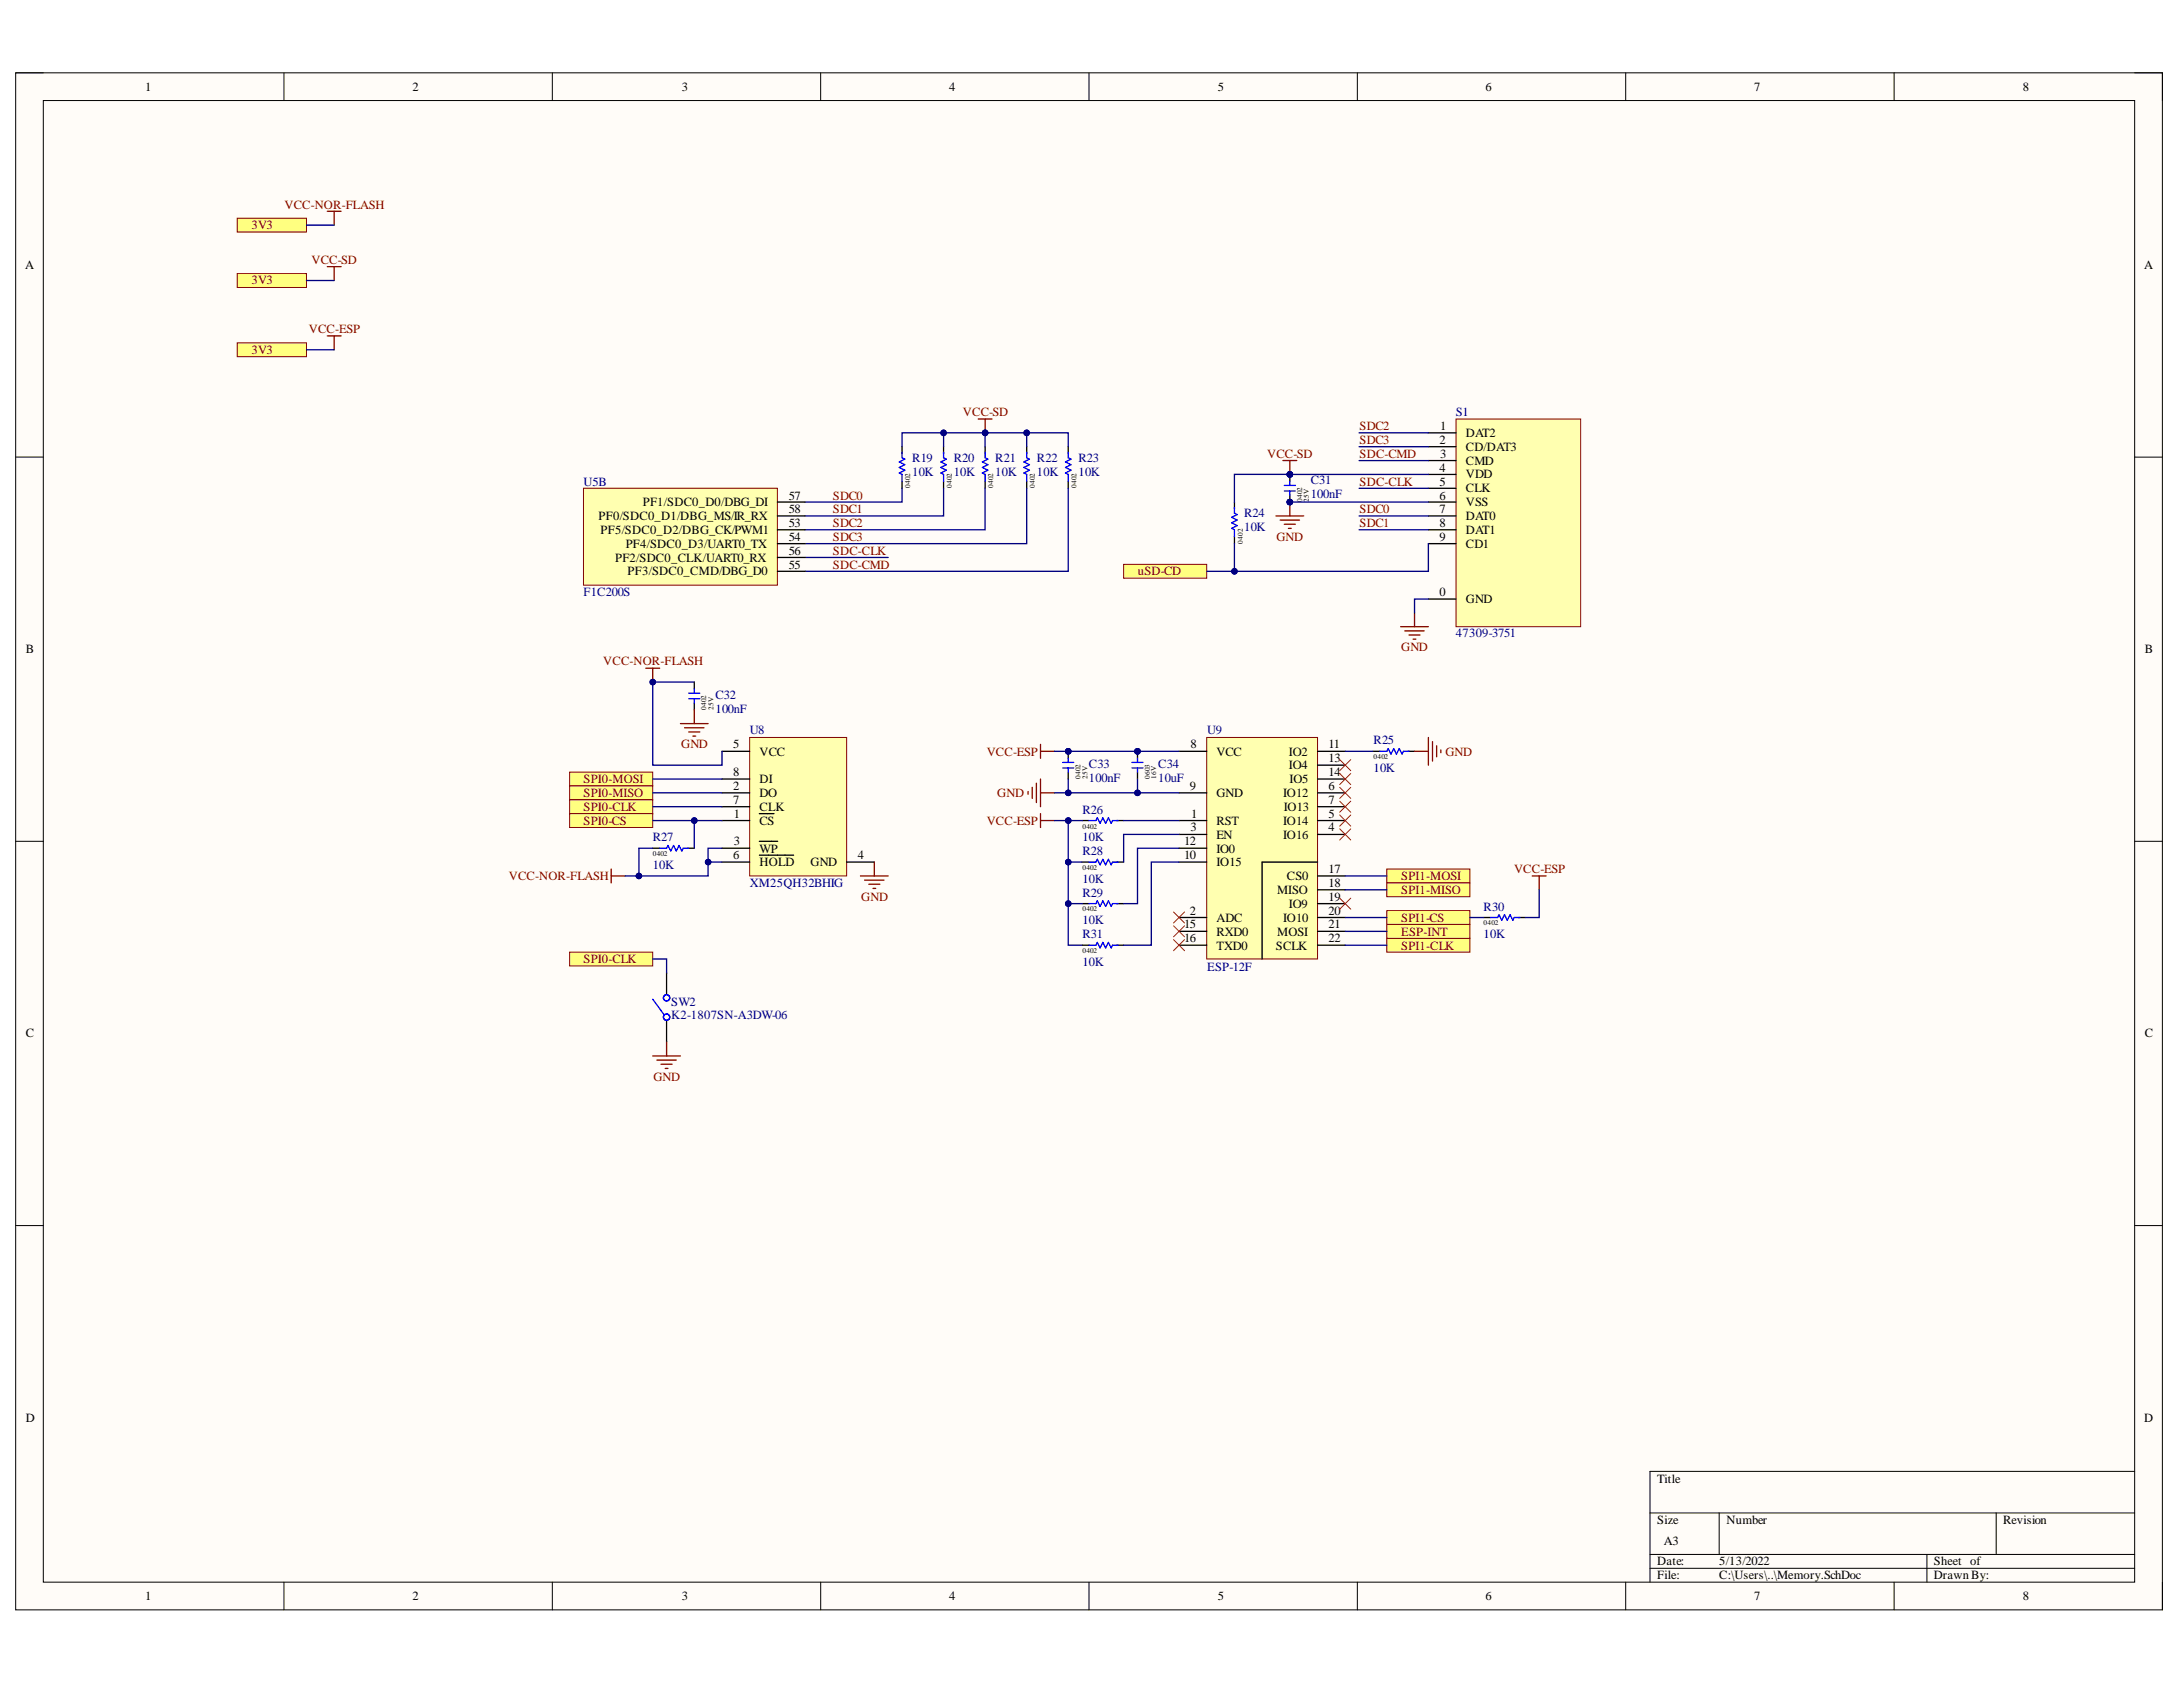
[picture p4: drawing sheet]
<svg xmlns="http://www.w3.org/2000/svg" width="279mm" height="216mm" viewBox="0 0 279 216" stroke-linecap="round" stroke-linejoin="round" font-family="sans-serif">
<defs><g id="words">
<g font-size="1.6">
<text x="18.6" y="11.7">1</text>
<text x="52.8" y="11.7">2</text>
<text x="87.3" y="11.7">3</text>
<text x="121.5" y="11.7">4</text>
<text x="155.9" y="11.7">5</text>
<text x="190.1" y="11.7">6</text>
<text x="224.5" y="11.7">7</text>
<text x="258.9" y="11.7">8</text>
<text x="3.2" y="34.5">A</text>
<text x="274.4" y="34.5">A</text>
<text x="184.2" y="56.8">2</text>
<text x="184.3" y="55.1">1</text>
<text x="184.3" y="58.6">3</text>
<text x="187.6" y="55.9">DAT2</text>
<text x="187.6" y="57.7">CD/DAT3</text>
<text x="187.6" y="59.5">CMD</text>
<text x="82.3" y="64.8">PF1/SDC0_D0/DBG_DI</text>
<text x="100.9" y="63.9">57</text>
<text x="100.9" y="65.7">58</text>
<text x="184.2" y="60.4">4</text>
<text x="184.2" y="62.2">5</text>
<text x="184.2" y="63.9">6</text>
<text x="184.2" y="65.7">7</text>
<text x="187.6" y="61.2">VDD</text>
<text x="187.6" y="63">CLK</text>
<text x="187.6" y="64.8">VSS</text>
<text x="76.6" y="66.5">PF0/SDC0_D1/DBG_MS/IR_RX</text>
<text x="76.9" y="68.3">PF5/SDC0_D2/DBG_CK/PWM1</text>
<text x="78.7" y="71.9">PF2/SDC0_CLK/UART0_RX</text>
<text x="80.1" y="70.1">PF4/SDC0_D3/UART0_TX</text>
<text x="100.9" y="67.5">53</text>
<text x="100.9" y="69.2">54</text>
<text x="100.9" y="71">56</text>
<text x="184.2" y="67.5">8</text>
<text x="184.2" y="69.2">9</text>
<text x="187.6" y="66.5">DAT0</text>
<text x="187.6" y="68.3">DAT1</text>
<text x="187.6" y="70.1">CD1</text>
<text x="80.3" y="73.6">PF3/SDC0_CMD/DBG_D0</text>
<text x="100.9" y="72.8">55</text>
<text x="184.2" y="76.3">0</text>
<text x="187.6" y="77.2">GND</text>
<text x="3.3" y="83.6">B</text>
<text x="274.5" y="83.6">B</text>
<text x="93.8" y="95.8">5</text>
<text x="152.4" y="95.8">8</text>
<text x="170" y="95.8">11</text>
<text x="93.8" y="101.1">2</text>
<text x="93.8" y="99.3">8</text>
<text x="97.2" y="96.7">VCC</text>
<text x="97.2" y="100.2">DI</text>
<text x="152.3" y="101.1">9</text>
<text x="155.7" y="96.7">VCC</text>
<text x="165" y="96.7">IO2</text>
<text x="165" y="98.5">IO4</text>
<text x="165.1" y="100.2">IO5</text>
<text x="170" y="101.1">6</text>
<text x="170" y="97.5">13</text>
<text x="170" y="99.3">14</text>
<text x="93.8" y="102.9">7</text>
<text x="93.9" y="104.6">1</text>
<text x="97.2" y="105.6">CS</text>
<text x="97.2" y="102">DO</text>
<text x="97.2" y="103.8">CLK</text>
<text x="152.4" y="106.4">3</text>
<text x="152.5" y="104.6">1</text>
<text x="155.7" y="105.6">RST</text>
<text x="155.7" y="107.3">EN</text>
<text x="155.7" y="102">GND</text>
<text x="164.2" y="107.3">IO16</text>
<text x="164.2" y="105.6">IO14</text>
<text x="164.2" y="102">IO12</text>
<text x="164.3" y="103.8">IO13</text>
<text x="170" y="106.4">4</text>
<text x="170" y="104.6">5</text>
<text x="170" y="102.9">7</text>
<text x="93.8" y="109.9">6</text>
<text x="93.9" y="108.2">3</text>
<text x="97.2" y="109.1">WP</text>
<text x="97.2" y="110.9">HOLD</text>
<text x="103.7" y="110.9">GND</text>
<text x="109.8" y="109.9">4</text>
<text x="151.5" y="109.9">10</text>
<text x="151.5" y="108.2">12</text>
<text x="155.7" y="110.9">IO15</text>
<text x="155.7" y="109.1">IO0</text>
<text x="164.7" y="112.7">CS0</text>
<text x="170" y="111.7">17</text>
<text x="170" y="113.5">18</text>
<text x="151.5" y="118.8">15</text>
<text x="152.3" y="117">2</text>
<text x="155.7" y="118">ADC</text>
<text x="155.7" y="119.7">RXD0</text>
<text x="163.5" y="114.4">MISO</text>
<text x="163.5" y="119.7">MOSI</text>
<text x="164.2" y="118">IO10</text>
<text x="165" y="116.2">IO9</text>
<text x="170" y="115.3">19</text>
<text x="170" y="117">20</text>
<text x="170" y="118.8">21</text>
<text x="151.5" y="120.6">16</text>
<text x="155.7" y="121.5">TXD0</text>
<text x="163.3" y="121.5">SCLK</text>
<text x="170" y="120.6">22</text>
<text x="3.3" y="132.8">C</text>
<text x="274.5" y="132.8">C</text>
<text x="3.3" y="182">D</text>
<text x="274.4" y="182">D</text>
<text x="212.1" y="189.8">Title</text>
<text x="212.1" y="195">Size</text>
<text x="213" y="197.7">A3</text>
<text x="221" y="195">Number</text>
<text x="256.4" y="195">Revision</text>
<text x="212.1" y="200.3">Date:</text>
<text x="212.1" y="202.1">File:</text>
<text x="220" y="200.3">5/13/2022</text>
<text x="220" y="202.1">C:\Users\..\Memory.SchDoc</text>
<text x="247.5" y="200.3">Sheet of</text>
<text x="247.5" y="202.1">Drawn By:</text>
<text x="18.6" y="204.8">1</text>
<text x="52.8" y="204.8">2</text>
<text x="87.3" y="204.8">3</text>
<text x="121.5" y="204.8">4</text>
<text x="155.9" y="204.8">5</text>
<text x="190.1" y="204.8">6</text>
<text x="224.5" y="204.8">7</text>
<text x="258.9" y="204.8">8</text>
</g>
<g font-size="1.6" fill="#800000">
<text x="32.2" y="29.3">3V3</text>
<text x="36.4" y="26.7">VCC-NOR-FLASH</text>
<text x="39.9" y="33.8">VCC-SD</text>
<text x="32.2" y="36.4">3V3</text>
<text x="32.2" y="45.3">3V3</text>
<text x="39.5" y="42.6">VCC-ESP</text>
<text x="123.2" y="53.3">VCC-SD</text>
<text x="162.2" y="58.6">VCC-SD</text>
<text x="174" y="55.1">SDC2</text>
<text x="174" y="56.8">SDC3</text>
<text x="174" y="58.6">SDC-CMD</text>
<text x="106.6" y="63.9">SDC0</text>
<text x="106.6" y="65.7">SDC1</text>
<text x="174" y="65.7">SDC0</text>
<text x="174" y="62.2">SDC-CLK</text>
<text x="106.6" y="67.5">SDC2</text>
<text x="106.6" y="69.2">SDC3</text>
<text x="106.6" y="71">SDC-CLK</text>
<text x="163.4" y="69.2">GND</text>
<text x="174" y="67.5">SDC1</text>
<text x="106.6" y="72.8">SDC-CMD</text>
<text x="145.6" y="73.6">uSD-CD</text>
<text x="179.3" y="83.3">GND</text>
<text x="77.2" y="85.1">VCC-NOR-FLASH</text>
<text x="87.2" y="95.8">GND</text>
<text x="74.7" y="100.2">SPI0-MOSI</text>
<text x="126.3" y="96.7">VCC-ESP</text>
<text x="185" y="96.7">GND</text>
<text x="74.7" y="102">SPI0-MISO</text>
<text x="74.7" y="103.8">SPI0-CLK</text>
<text x="74.7" y="105.6">SPI0-CS</text>
<text x="126.3" y="105.6">VCC-ESP</text>
<text x="127.6" y="102">GND</text>
<text x="65.1" y="112.7">VCC-NOR-FLASH</text>
<text x="179.3" y="112.7">SPI1-MOSI</text>
<text x="193.8" y="111.7">VCC-ESP</text>
<text x="110.2" y="115.3">GND</text>
<text x="179.3" y="118">SPI1-CS</text>
<text x="179.3" y="114.4">SPI1-MISO</text>
<text x="179.3" y="119.7">ESP-INT</text>
<text x="74.7" y="123.3">SPI0-CLK</text>
<text x="179.3" y="121.5">SPI1-CLK</text>
<text x="83.6" y="138.3">GND</text>
</g>
<g font-size="1.6" fill="#000080">
<text x="186.3" y="53.3">S1</text>
<text x="116.7" y="59.1">R19</text>
<text x="122.1" y="59.1">R20</text>
<text x="127.4" y="59.1">R21</text>
<text x="132.7" y="59.1">R22</text>
<text x="138" y="59.1">R23</text>
<text x="74.7" y="62.2">U5B</text>
<text x="116.7" y="60.9">10K</text>
<text x="122.1" y="60.9">10K</text>
<text x="127.4" y="60.9">10K</text>
<text x="132.7" y="60.9">10K</text>
<text x="138" y="60.9">10K</text>
<text x="167.8" y="62">C31</text>
<text x="167.8" y="63.8">100nF</text>
<text x="159.2" y="66.2">R24</text>
<text x="159.2" y="68">10K</text>
<text x="74.7" y="76.3">F1C200S</text>
<text x="186.3" y="81.6">47309-3751</text>
<text x="91.6" y="89.4">C32</text>
<text x="91.6" y="91.2">100nF</text>
<text x="96" y="94">U8</text>
<text x="154.5" y="94">U9</text>
<text x="175.8" y="95.3">R25</text>
<text x="139.4" y="98.3">C33</text>
<text x="139.4" y="100.1">100nF</text>
<text x="148.2" y="98.3">C34</text>
<text x="148.2" y="100.1">10uF</text>
<text x="175.8" y="98.8">10K</text>
<text x="83.5" y="107.7">R27</text>
<text x="138.5" y="104.1">R26</text>
<text x="138.5" y="107.7">10K</text>
<text x="83.5" y="111.2">10K</text>
<text x="96" y="113.5">XM25QH32BHIG</text>
<text x="138.5" y="109.4">R28</text>
<text x="138.5" y="113">10K</text>
<text x="138.5" y="114.8">R29</text>
<text x="138.5" y="118.3">10K</text>
<text x="189.9" y="116.5">R30</text>
<text x="138.5" y="120.1">R31</text>
<text x="138.5" y="123.6">10K</text>
<text x="154.5" y="124.3">ESP-12F</text>
<text x="189.9" y="120.1">10K</text>
<text x="85.9" y="128.7">SW2</text>
<text x="85.9" y="130.5">K2-1807SN-A3DW-06</text>
</g>
<g font-size=".9">
<text x="116.5" y="62.5" transform="rotate(-90 116.5 62.5)">0402</text>
<text x="121.8" y="62.5" transform="rotate(-90 121.8 62.5)">0402</text>
<text x="127.1" y="62.5" transform="rotate(-90 127.1 62.5)">0402</text>
<text x="132.5" y="62.5" transform="rotate(-90 132.5 62.5)">0402</text>
<text x="137.8" y="62.5" transform="rotate(-90 137.8 62.5)">0402</text>
<text x="166.7" y="64.3" transform="rotate(-90 166.7 64.3)">0402</text>
<text x="167.5" y="64.3" transform="rotate(-90 167.5 64.3)">25V</text>
<text x="159.1" y="69.6" transform="rotate(-90 159.1 69.6)">0402</text>
<text x="90.4" y="90.9" transform="rotate(-90 90.4 90.9)">0402</text>
<text x="91.3" y="90.9" transform="rotate(-90 91.3 90.9)">25V</text>
<text x="138.3" y="99.7" transform="rotate(-90 138.3 99.7)">0402</text>
<text x="139.2" y="99.7" transform="rotate(-90 139.2 99.7)">25V</text>
<text x="147.1" y="99.7" transform="rotate(-90 147.1 99.7)">0603</text>
<text x="148" y="99.7" transform="rotate(-90 148 99.7)">16V</text>
<text x="175.8" y="97.2">0402</text>
<text x="138.5" y="106.1">0402</text>
<text x="83.5" y="109.6">0402</text>
<text x="138.5" y="111.4">0402</text>
<text x="138.5" y="116.6">0402</text>
<text x="189.9" y="118.4">0402</text>
<text x="138.5" y="121.9">0402</text>
</g>
</g></defs>
<path d="M2 9.3h274.8v196.7h-274.8z" fill-rule="evenodd" fill="#fffcf8"/>
<path d="M2 9.3h274.8v196.7h-274.8z" fill="none" stroke="#000" stroke-width=".13"/>
<path d="M5.5 12.9h267.7v189.6h-267.7z" fill-rule="evenodd" fill="#fffcf8"/>
<g fill="none" stroke="#000" stroke-width=".13">
<path d="M2 9.3h3.5M5.5 12.9h267.7v189.6h-267.7zM36.3 9.3v3.6M70.7 9.3v3.6M105 9.3v3.6M139.4 9.3v3.6M173.7 9.3v3.6M208.1 9.3v3.6M242.4 9.3v3.6M273.2 9.3h3.6v3.6M2 58.5h3.5M273.2 58.5h3.6"/>
<path d="M2 107.7h3.5M273.2 107.7h3.6M2 156.8h3.5M273.2 156.8h3.6M211.2 193.6h62M211.2 198.9h62M220 193.6v5.3M246.6 198.9v3.6M255.5 193.6v5.3M273.2 188.3h-62v14.2M36.3 202.5v3.5M70.7 202.5v3.5"/>
<path d="M105 202.5v3.5M139.4 202.5v3.5M173.7 202.5v3.5M208.1 202.5v3.5M211.2 200.7h62M242.4 202.5v3.5M276.8 202.5v3.5"/>
</g>
<path d="M164.2 58.9h1.8M165.1 58.9v1.8M181 78.4v1.8M179.3 80.2h3.5M179.8 80.7h2.5M180.3 81.3h1.5M180.9 81.8h.3" fill="none" stroke="#800000" stroke-width=".17"/>
<circle cx="165.1" cy="60.7" r=".35" fill="#000080"/>
<circle cx="165.1" cy="60.7" r=".35" fill="none" stroke="#000080" stroke-width=".13"/>
<path d="M163.3 66h3.6M163.8 66.6h2.5M164.4 67.1h1.4M164.9 67.6h.4M165.1 64.3v1.7" fill="none" stroke="#800000" stroke-width=".17"/>
<circle cx="165.1" cy="64.3" r=".35" fill="#000080"/>
<circle cx="165.1" cy="64.3" r=".35" fill="none" stroke="#000080" stroke-width=".13"/>
<circle cx="165.1" cy="64.3" r=".35" fill="#000080"/>
<circle cx="165.1" cy="64.3" r=".35" fill="none" stroke="#000080" stroke-width=".13"/>
<circle cx="165.1" cy="60.7" r=".35" fill="#000080"/>
<circle cx="165.1" cy="60.7" r=".35" fill="none" stroke="#000080" stroke-width=".13"/>
<path d="M165.1 63.4v.9" fill="none" stroke="#000" stroke-width=".17"/>
<circle cx="165.1" cy="64.3" r=".35" fill="#000080"/>
<circle cx="165.1" cy="64.3" r=".35" fill="none" stroke="#000080" stroke-width=".13"/>
<path d="M165.1 60.7v.9" fill="none" stroke="#000" stroke-width=".17"/>
<circle cx="165.1" cy="60.7" r=".35" fill="#000080"/>
<circle cx="165.1" cy="60.7" r=".35" fill="none" stroke="#000080" stroke-width=".13"/>
<path d="M115.5 57.9v.7l.3 .2-.7 .3 .7 .4-.7 .3 .7 .4-.7 .3 .4 .2v.9M120.8 57.9v.7l.3 .2-.7 .3 .7 .4-.7 .3 .7 .4-.7 .3 .4 .2v.9M126.1 57.9v.7l.3 .2-.7 .3 .7 .4-.7 .3 .7 .4-.7 .3 .4 .2v.9M131.4 57.9v.7l.4 .2-.8 .3 .8 .4-.8 .3 .8 .4-.8 .3 .4 .2v.9M136.7 57.9v.7l.4 .2-.7 .3 .7 .4-.7 .3 .7 .4-.7 .3 .3 .2v.9M164.4 62.1h1.4M164.4 62.8h1.4M165.1 61.6v.5M165.1 62.8v.6" fill="none" stroke="#00f" stroke-width=".17"/>
<path d="M115.5 57.2v.9M120.8 57.2v.9M126.1 57.2v.9M131.4 57.2v.9M136.7 57.2v.9M115.5 61.6v.9M120.8 61.6v.9M126.1 61.6v.9M131.4 61.6v.9M136.7 61.6v.9" fill="none" stroke="#000" stroke-width=".17"/>
<path d="M125.2 53.6h1.8M126.1 53.6v1.8" fill="none" stroke="#800000" stroke-width=".17"/>
<circle cx="126.1" cy="55.4" r=".36" fill="#000080"/>
<circle cx="126.1" cy="55.4" r=".36" fill="none" stroke="#000080" stroke-width=".13"/>
<path d="M72.9 98.8h10.6v1.8h-10.6z" fill-rule="evenodd" fill="#ffff80"/>
<path d="M72.9 98.8h10.6v1.8h-10.6z" fill="none" stroke="#800000" stroke-width=".13"/>
<path d="M72.9 100.6h10.6v1.8h-10.6z" fill-rule="evenodd" fill="#ffff80"/>
<path d="M72.9 100.6h10.6v1.8h-10.6z" fill="none" stroke="#800000" stroke-width=".13"/>
<path d="M72.9 102.4h10.6v1.7h-10.6z" fill-rule="evenodd" fill="#ffff80"/>
<path d="M72.9 102.4h10.6v1.7h-10.6z" fill="none" stroke="#800000" stroke-width=".13"/>
<path d="M72.9 104.1h10.6v1.8h-10.6z" fill-rule="evenodd" fill="#ffff80"/>
<path d="M72.9 104.1h10.6v1.8h-10.6z" fill="none" stroke="#800000" stroke-width=".13"/>
<path d="M177.5 116.5h10.6v1.8h-10.6z" fill-rule="evenodd" fill="#ffff80"/>
<path d="M177.5 116.5h10.6v1.8h-10.6z" fill="none" stroke="#800000" stroke-width=".13"/>
<path d="M177.5 111.2h10.6v1.8h-10.6z" fill-rule="evenodd" fill="#ffff80"/>
<path d="M177.5 111.2h10.6v1.8h-10.6z" fill="none" stroke="#800000" stroke-width=".13"/>
<path d="M177.5 120.1h10.6v1.8h-10.6z" fill-rule="evenodd" fill="#ffff80"/>
<path d="M177.5 120.1h10.6v1.8h-10.6z" fill="none" stroke="#800000" stroke-width=".13"/>
<path d="M177.5 113h10.6v1.8h-10.6z" fill-rule="evenodd" fill="#ffff80"/>
<path d="M177.5 113h10.6v1.8h-10.6z" fill="none" stroke="#800000" stroke-width=".13"/>
<path d="M41.9 34.1h1.8M42.8 34.1v1.8" fill="none" stroke="#800000" stroke-width=".17"/>
<path d="M30.4 35h8.8v1.8h-8.8z" fill-rule="evenodd" fill="#ffff80"/>
<path d="M30.4 35h8.8v1.8h-8.8z" fill="none" stroke="#800000" stroke-width=".13"/>
<path d="M95.9 94.4h12.5v17.7h-12.5z" fill-rule="evenodd" fill="#ffffb0"/>
<path d="M95.9 94.4h12.5v17.7h-12.5z" fill="none" stroke="#800000" stroke-width=".13"/>
<path d="M92.4 96.2h3.5M92.4 99.7h3.5M92.4 105h3.5M92.4 101.5h3.5M92.4 108.6h3.5M92.4 110.3h3.5M92.4 103.2h3.5M97.2 104.1h1.9M97.2 107.7h2.3M97.2 109.4h4.4M108.4 110.3h3.5" fill="none" stroke="#000" stroke-width=".17"/>
<path d="M154.4 94.4h14.2v28.3h-14.2z" fill-rule="evenodd" fill="#ffffb0"/>
<path d="M154.4 94.4h14.2v28.3h-14.2z" fill="none" stroke="#800000" stroke-width=".13"/>
<g fill="none" stroke="#000" stroke-width=".17">
<path d="M150.9 96.2h3.5M168.6 96.2h3.6M168.6 97.9h3.6M168.6 99.7h3.6M150.9 105h3.5M150.9 117.4h3.5M150.9 106.8h3.5M150.9 101.5h3.5M150.9 110.3h3.5M150.9 108.6h3.5M150.9 119.2h3.5M168.6 105h3.6"/>
<path d="M168.6 117.4h3.6M168.6 106.8h3.6M168.6 101.5h3.6M168.6 103.2h3.6M168.6 110.3h-7.1v12.4M168.6 119.2h3.6M168.6 112.1h3.6M168.6 113.9h3.6M168.6 115.6h3.6M150.9 121h3.5M168.6 121h3.6"/>
</g>
<path d="M186.4 53.6h15.9v26.6h-15.9z" fill-rule="evenodd" fill="#ffffb0"/>
<path d="M186.4 53.6h15.9v26.6h-15.9z" fill="none" stroke="#800000" stroke-width=".13"/>
<path d="M182.8 55.4h3.6M182.8 57.2h3.6M182.8 58.9h3.6M182.8 60.7h3.6M182.8 62.5h3.6M182.8 64.3h3.6M182.8 66h3.6M182.8 67.8h3.6M182.8 69.6h3.6M182.8 76.7h3.6" fill="none" stroke="#000" stroke-width=".17"/>
<path d="M41.9 43h1.8M42.8 43v1.8" fill="none" stroke="#800000" stroke-width=".17"/>
<path d="M30.4 43.9h8.8v1.7h-8.8z" fill-rule="evenodd" fill="#ffff80"/>
<path d="M30.4 43.9h8.8v1.7h-8.8z" fill="none" stroke="#800000" stroke-width=".13"/>
<path d="M133.2 95.3v1.7M133.2 99.7v3.5M133.2 96.2h1.7M131.6 101.3v.3M132.1 100.8v1.4M132.6 100.2v2.5M133.2 101.5h1.7" fill="none" stroke="#800000" stroke-width=".17"/>
<circle cx="136.7" cy="96.2" r=".35" fill="#000080"/>
<circle cx="136.7" cy="96.2" r=".35" fill="none" stroke="#000080" stroke-width=".13"/>
<path d="M136.7 96.2v.8M136.7 98.8v.9" fill="none" stroke="#000" stroke-width=".17"/>
<circle cx="136.7" cy="96.2" r=".35" fill="#000080"/>
<circle cx="136.7" cy="96.2" r=".35" fill="none" stroke="#000080" stroke-width=".13"/>
<path d="M136 97.6h1.4M136 98.3h1.4M136.7 97v.6M136.7 98.3v.5M176.6 96.2h.9l.2-.4 .3 .7 .4-.7 .3 .7 .4-.7 .3 .7 .2-.3h.7M139.4 105h.9l.1-.3 .4 .7 .4-.7 .3 .7 .4-.7 .3 .7 .2-.4h.7M139.4 110.3h.9l.1-.3 .4 .7 .4-.7 .3 .7 .4-.7 .3 .7 .2-.4h.7M139.4 115.6h.9l.1-.3 .4 .7 .4-.7 .3 .7 .4-.7 .3 .7 .2-.4h.7M139.4 121h.9l.1-.4 .4 .7 .4-.7 .3 .7 .4-.7 .3 .7 .2-.3h.7" fill="none" stroke="#00f" stroke-width=".17"/>
<path d="M175.7 96.2h.9M180.2 96.2h.8M138.5 105h.9M138.5 110.3h.9M138.5 115.6h.9M142.9 105h.9M142.9 110.3h.9M142.9 115.6h.9M138.5 121h.9M142.9 121h.9" fill="none" stroke="#000" stroke-width=".17"/>
<path d="M181 96.2h1.8M182.8 94.4v3.5M183.3 94.9v2.5M183.9 95.4v1.5M184.4 96v.3M133.2 104.1v1.8M133.2 105h1.7" fill="none" stroke="#800000" stroke-width=".17"/>
<g fill="none" stroke="#f00" stroke-width=".13">
<path d="M171.5 99l1.4 1.4M171.5 97.2l1.4 1.4M172.9 97.2l-1.4 1.4M172.9 99l-1.4 1.4M150.2 116.7l1.4 1.4M150.2 118.5l1.4 1.4M151.6 116.7l-1.4 1.4M151.6 118.5l-1.4 1.4M171.5 100.8l1.4 1.4M171.5 102.5l1.4 1.5M171.5 104.3l1.4 1.4M171.5 106.1l1.4 1.4"/>
<path d="M171.5 114.9l1.4 1.5M172.9 100.8l-1.4 1.4M172.9 102.5l-1.4 1.5M172.9 104.3l-1.4 1.4M172.9 106.1l-1.4 1.4M172.9 114.9l-1.4 1.5M150.2 120.3l1.4 1.4M151.6 120.3l-1.4 1.4"/>
</g>
<path d="M177.5 118.3h10.6v1.8h-10.6z" fill-rule="evenodd" fill="#ffff80"/>
<path d="M177.5 118.3h10.6v1.8h-10.6z" fill="none" stroke="#800000" stroke-width=".13"/>
<path d="M41.9 27h1.8M42.8 27v1.8" fill="none" stroke="#800000" stroke-width=".17"/>
<path d="M30.4 27.9h8.8v1.8h-8.8z" fill-rule="evenodd" fill="#ffff80"/>
<path d="M30.4 27.9h8.8v1.8h-8.8z" fill="none" stroke="#800000" stroke-width=".13"/>
<path d="M82.7 85.5h1.7M83.5 85.5v1.8" fill="none" stroke="#800000" stroke-width=".17"/>
<circle cx="83.5" cy="87.3" r=".35" fill="#000080"/>
<circle cx="83.5" cy="87.3" r=".35" fill="none" stroke="#000080" stroke-width=".13"/>
<g fill="none" stroke="#800000" stroke-width=".17">
<path d="M87.1 92.6h3.5M87.6 93.1h2.5M88.2 93.7h1.4M88.7 94.2h.3M88.9 90.8v1.8M78.2 112.1h1.8M78.2 111.2v1.8M110.1 112.1h3.6M110.7 112.6h2.4M111.2 113.2h1.4M111.7 113.7h.4M111.9 110.3v1.8"/>
<path d="M196.1 112.1h1.8M197 112.1v1.8"/>
</g>
<path d="M88.9 87.3v.9M88.9 90v.8M83.5 108.6h.9M88 108.6h.9M189.9 117.4h.9M194.3 117.4h.9" fill="none" stroke="#000" stroke-width=".17"/>
<path d="M88.2 88.7h1.4M88.2 89.4h1.4M88.9 88.2v.5M88.9 89.4v.6M84.4 108.6h.9l.2-.4 .3 .7 .4-.7 .4 .7 .3-.7 .4 .7 .1-.3h.8M190.8 117.4h.9l.2-.3 .3 .7 .4-.7 .3 .7 .4-.7 .3 .7 .2-.4h.7" fill="none" stroke="#00f" stroke-width=".17"/>
<path d="M143.8 72.2h10.6v1.8h-10.6z" fill-rule="evenodd" fill="#ffff80"/>
<path d="M143.8 72.2h10.6v1.8h-10.6z" fill="none" stroke="#800000" stroke-width=".13"/>
<circle cx="145.6" cy="96.2" r=".36" fill="#000080"/>
<circle cx="145.6" cy="96.2" r=".36" fill="none" stroke="#000080" stroke-width=".13"/>
<path d="M145.6 96.2v.8M145.6 98.8v.9" fill="none" stroke="#000" stroke-width=".17"/>
<circle cx="145.6" cy="96.2" r=".36" fill="#000080"/>
<circle cx="145.6" cy="96.2" r=".36" fill="none" stroke="#000080" stroke-width=".13"/>
<path d="M158 65v.7l.3 .2-.7 .3 .7 .4-.7 .3 .7 .4-.7 .3 .4 .2v.9M144.9 97.6h1.4M144.9 98.3h1.4M145.6 97v.6M145.6 98.3v.5" fill="none" stroke="#00f" stroke-width=".17"/>
<path d="M158 64.3v.8M158 68.7v.9" fill="none" stroke="#000" stroke-width=".17"/>
<path d="M173.9 55.4h8.9M173.9 57.2h8.9M173.9 58.9h8.9M103 71.3h10.7M115.5 62.5v1.8h-12.5M165.1 60.7h17.7" fill="none" stroke="#000080" stroke-width=".17"/>
<circle cx="165.1" cy="60.7" r=".35" fill="#000080"/>
<circle cx="165.1" cy="60.7" r=".35" fill="none" stroke="#000080" stroke-width=".13"/>
<path d="M165.1 64.3h17.7M173.9 62.5h8.9" fill="none" stroke="#000080" stroke-width=".17"/>
<circle cx="165.1" cy="64.3" r=".35" fill="#000080"/>
<circle cx="165.1" cy="64.3" r=".35" fill="none" stroke="#000080" stroke-width=".13"/>
<path d="M131.4 55.4v1.8M120.8 62.5v3.5h-17.8M126.1 62.5v5.3h-23.1M131.4 62.5v7.1h-28.4M136.7 62.5v10.6h-33.7M173.9 66h8.9M173.9 67.8h8.9M182.8 76.7h-1.8v1.7" fill="none" stroke="#000080" stroke-width=".17"/>
<circle cx="131.4" cy="55.4" r=".36" fill="#000080"/>
<circle cx="131.4" cy="55.4" r=".36" fill="none" stroke="#000080" stroke-width=".13"/>
<path d="M126.1 55.4v1.8" fill="none" stroke="#000080" stroke-width=".17"/>
<circle cx="126.1" cy="55.4" r=".36" fill="#000080"/>
<circle cx="126.1" cy="55.4" r=".36" fill="none" stroke="#000080" stroke-width=".13"/>
<path d="M120.8 55.4v1.8" fill="none" stroke="#000080" stroke-width=".17"/>
<circle cx="120.8" cy="55.4" r=".36" fill="#000080"/>
<circle cx="120.8" cy="55.4" r=".36" fill="none" stroke="#000080" stroke-width=".13"/>
<path d="M39.2 35.9h3.6M39.2 44.8h3.6M83.5 99.7h8.9M145.6 99.7v1.8M83.5 101.5h8.9M83.5 103.2h8.9" fill="none" stroke="#000080" stroke-width=".17"/>
<circle cx="145.6" cy="101.5" r=".36" fill="#000080"/>
<circle cx="145.6" cy="101.5" r=".36" fill="none" stroke="#000080" stroke-width=".13"/>
<path d="M136.7 115.6v5.4h1.8M143.8 105h7.1M150.9 108.6h-5.3v7h-1.8M150.9 110.3h-3.5v10.7h-3.6" fill="none" stroke="#000080" stroke-width=".17"/>
<circle cx="136.7" cy="115.6" r=".35" fill="#000080"/>
<circle cx="136.7" cy="115.6" r=".35" fill="none" stroke="#000080" stroke-width=".13"/>
<path d="M136.7 99.7v1.8" fill="none" stroke="#000080" stroke-width=".17"/>
<circle cx="136.7" cy="101.5" r=".35" fill="#000080"/>
<circle cx="136.7" cy="101.5" r=".35" fill="none" stroke="#000080" stroke-width=".13"/>
<path d="M172.2 96.2h3.5M134.9 105h1.8M150.9 106.8h-7.1v3.5M172.2 113.9h5.3M172.2 117.4h5.3M172.2 112.1h5.3M172.2 121h5.3" fill="none" stroke="#000080" stroke-width=".17"/>
<circle cx="136.7" cy="105" r=".35" fill="#000080"/>
<circle cx="136.7" cy="105" r=".35" fill="none" stroke="#000080" stroke-width=".13"/>
<path d="M136.7 110.3h1.8" fill="none" stroke="#000080" stroke-width=".17"/>
<circle cx="136.7" cy="110.3" r=".35" fill="#000080"/>
<circle cx="136.7" cy="110.3" r=".35" fill="none" stroke="#000080" stroke-width=".13"/>
<path d="M39.2 28.8h3.6M90.6 110.3h1.8M172.2 119.2h5.3" fill="none" stroke="#000080" stroke-width=".17"/>
<circle cx="90.6" cy="110.3" r=".35" fill="#000080"/>
<circle cx="90.6" cy="110.3" r=".35" fill="none" stroke="#000080" stroke-width=".13"/>
<path d="M88.9 105v3.6" fill="none" stroke="#000080" stroke-width=".17"/>
<circle cx="88.9" cy="105" r=".35" fill="#000080"/>
<circle cx="88.9" cy="105" r=".35" fill="none" stroke="#000080" stroke-width=".13"/>
<path d="M83.5 108.6h-1.7v3.5" fill="none" stroke="#000080" stroke-width=".17"/>
<circle cx="81.8" cy="112.1" r=".35" fill="#000080"/>
<circle cx="81.8" cy="112.1" r=".35" fill="none" stroke="#000080" stroke-width=".13"/>
<path d="M88.9 87.3h-5.4v10.6h8.9v-1.7M188.1 117.4h1.8M197 113.9v3.5h-1.8" fill="none" stroke="#000080" stroke-width=".17"/>
<circle cx="83.5" cy="87.3" r=".35" fill="#000080"/>
<circle cx="83.5" cy="87.3" r=".35" fill="none" stroke="#000080" stroke-width=".13"/>
<path d="M115.5 57.2v-1.8h21.2v1.8" fill="none" stroke="#000080" stroke-width=".17"/>
<circle cx="120.8" cy="55.4" r=".36" fill="#000080"/>
<circle cx="120.8" cy="55.4" r=".36" fill="none" stroke="#000080" stroke-width=".13"/>
<circle cx="126.1" cy="55.4" r=".36" fill="#000080"/>
<circle cx="126.1" cy="55.4" r=".36" fill="none" stroke="#000080" stroke-width=".13"/>
<circle cx="131.4" cy="55.4" r=".36" fill="#000080"/>
<circle cx="131.4" cy="55.4" r=".36" fill="none" stroke="#000080" stroke-width=".13"/>
<path d="M134.9 101.5h16" fill="none" stroke="#000080" stroke-width=".17"/>
<circle cx="136.7" cy="101.5" r=".35" fill="#000080"/>
<circle cx="136.7" cy="101.5" r=".35" fill="none" stroke="#000080" stroke-width=".13"/>
<circle cx="145.6" cy="101.5" r=".36" fill="#000080"/>
<circle cx="145.6" cy="101.5" r=".36" fill="none" stroke="#000080" stroke-width=".13"/>
<path d="M138.5 105h-1.8v10.6h1.8" fill="none" stroke="#000080" stroke-width=".17"/>
<circle cx="136.7" cy="115.6" r=".35" fill="#000080"/>
<circle cx="136.7" cy="115.6" r=".35" fill="none" stroke="#000080" stroke-width=".13"/>
<circle cx="136.7" cy="110.3" r=".35" fill="#000080"/>
<circle cx="136.7" cy="110.3" r=".35" fill="none" stroke="#000080" stroke-width=".13"/>
<circle cx="136.7" cy="105" r=".35" fill="#000080"/>
<circle cx="136.7" cy="105" r=".35" fill="none" stroke="#000080" stroke-width=".13"/>
<path d="M92.4 108.6h-1.8v3.5h-10.6" fill="none" stroke="#000080" stroke-width=".17"/>
<circle cx="81.8" cy="112.1" r=".35" fill="#000080"/>
<circle cx="81.8" cy="112.1" r=".35" fill="none" stroke="#000080" stroke-width=".13"/>
<circle cx="90.6" cy="110.3" r=".35" fill="#000080"/>
<circle cx="90.6" cy="110.3" r=".35" fill="none" stroke="#000080" stroke-width=".13"/>
<path d="M83.5 105h8.9" fill="none" stroke="#000080" stroke-width=".17"/>
<circle cx="88.9" cy="105" r=".35" fill="#000080"/>
<circle cx="88.9" cy="105" r=".35" fill="none" stroke="#000080" stroke-width=".13"/>
<path d="M134.9 96.2h16" fill="none" stroke="#000080" stroke-width=".17"/>
<circle cx="136.7" cy="96.2" r=".35" fill="#000080"/>
<circle cx="136.7" cy="96.2" r=".35" fill="none" stroke="#000080" stroke-width=".13"/>
<circle cx="145.6" cy="96.2" r=".36" fill="#000080"/>
<circle cx="145.6" cy="96.2" r=".36" fill="none" stroke="#000080" stroke-width=".13"/>
<path d="M165.1 60.7h-7.1v3.6" fill="none" stroke="#000080" stroke-width=".17"/>
<circle cx="165.1" cy="60.7" r=".35" fill="#000080"/>
<circle cx="165.1" cy="60.7" r=".35" fill="none" stroke="#000080" stroke-width=".13"/>
<path d="M182.8 69.6v3.5h-28.4" fill="none" stroke="#000080" stroke-width=".17"/>
<circle cx="158" cy="73.1" r=".35" fill="#000080"/>
<circle cx="158" cy="73.1" r=".35" fill="none" stroke="#000080" stroke-width=".13"/>
<path d="M158 69.6v3.5" fill="none" stroke="#000080" stroke-width=".17"/>
<circle cx="158" cy="73.1" r=".35" fill="#000080"/>
<circle cx="158" cy="73.1" r=".35" fill="none" stroke="#000080" stroke-width=".13"/>
<path d="M85.3 124.5v2.7M85.3 130.7v2.7" fill="none" stroke="#000" stroke-width=".17"/>
<g fill="none" stroke="#00f" stroke-width=".17">
<path d="M83.5 127.9l1.5 1.9"/>
<circle cx="85.3" cy="127.7" r=".4"/>
<circle cx="85.3" cy="130.2" r=".4"/>
</g>
<path d="M83.5 135.1h3.6M84.1 135.7h2.5M84.6 136.2h1.4M85.1 136.7h.4M85.3 133.4v1.7" fill="none" stroke="#800000" stroke-width=".17"/>
<path d="M72.9 121.9h10.6v1.7h-10.6z" fill-rule="evenodd" fill="#ffff80"/>
<path d="M72.9 121.9h10.6v1.7h-10.6z" fill="none" stroke="#800000" stroke-width=".13"/>
<path d="M83.5 122.7h1.8v1.8" fill="none" stroke="#000080" stroke-width=".17"/>
<path d="M74.7 62.5h24.8v12.4h-24.8z" fill-rule="evenodd" fill="#ffffb0"/>
<path d="M74.7 62.5h24.8v12.4h-24.8z" fill="none" stroke="#800000" stroke-width=".13"/>
<path d="M99.5 67.8h3.5M99.5 69.6h3.5M99.5 73.1h3.5M99.5 71.3h3.5M99.5 64.3h3.5M99.5 66h3.5" fill="none" stroke="#000" stroke-width=".17"/>
<use href="#words"/>
</svg>
